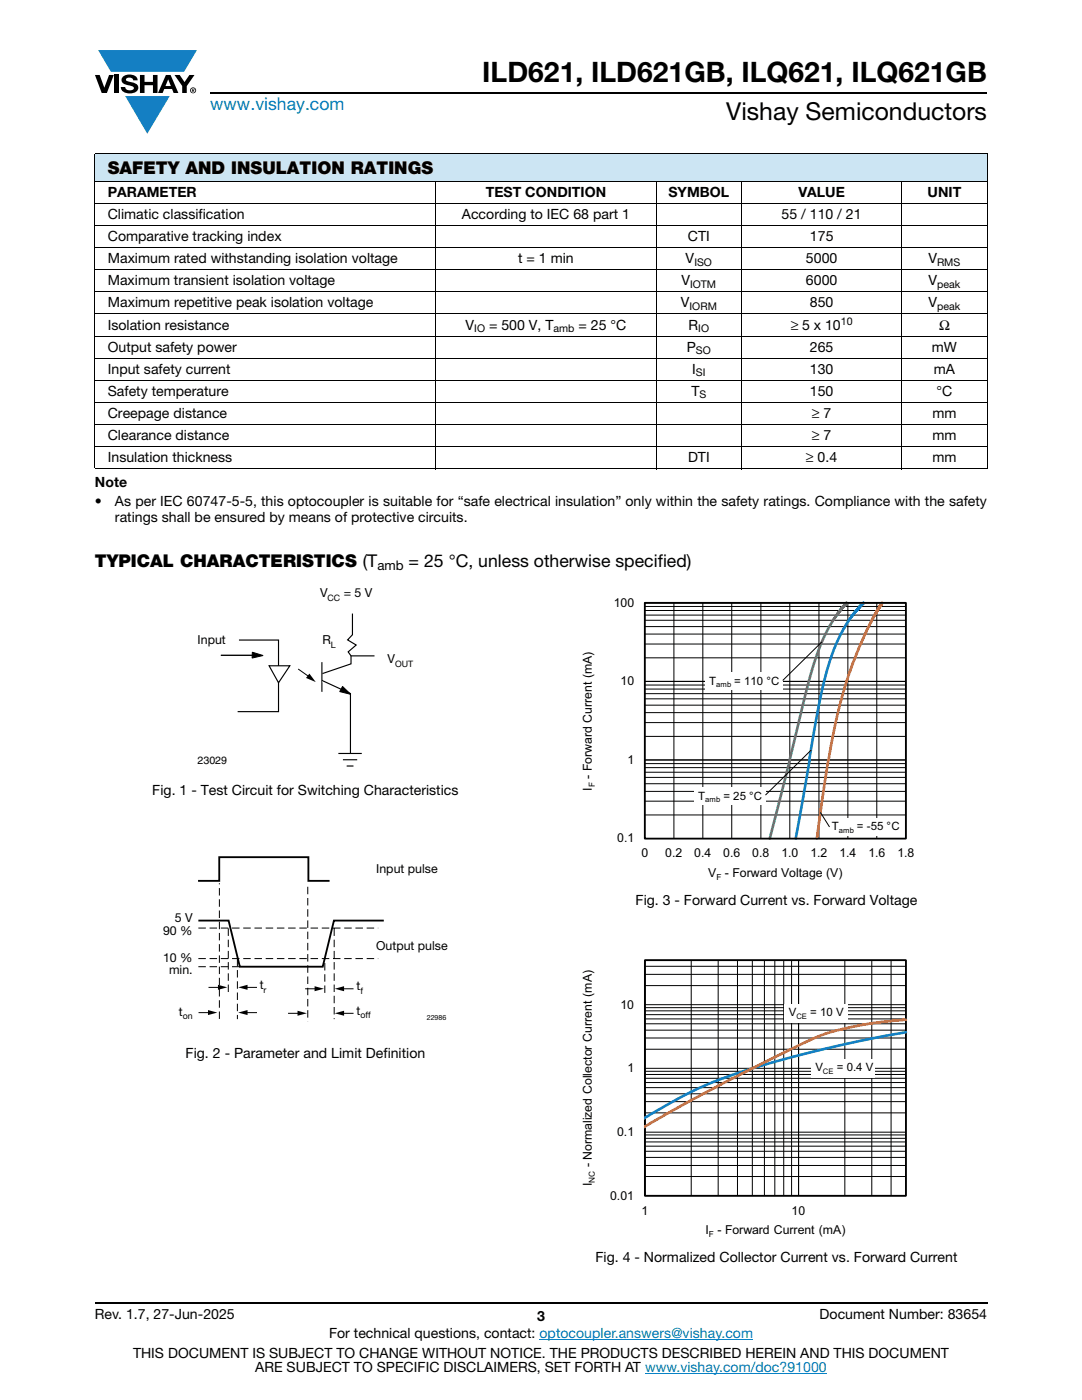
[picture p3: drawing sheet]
<svg xmlns="http://www.w3.org/2000/svg" width="216mm" height="279mm" viewBox="0 0 216 279" stroke-linecap="round" stroke-linejoin="round" font-family="sans-serif">
<defs><g id="words">
<text font-size="5.6" x="96.2" y="16.4">ILD621, ILD621GB, ILQ621, ILQ621GB</text>
<text font-size="4.9" x="144.9" y="24">Vishay Semiconductors</text>
<text font-size="3.5" fill="#007ec4" x="42" y="21.9">www.vishay.com</text>
<g font-size="3.5">
<text x="21.5" y="34.8">SAFETY AND INSULATION RATINGS</text>
<text x="18.9" y="113.2">TYPICAL CHARACTERISTICS (T</text>
<text x="81.5" y="113.2">= 25 °C, unless otherwise specified)</text>
</g>
<g font-size="2.8">
<text x="21.5" y="39.3">PARAMETER</text>
<text x="96.9" y="39.3">TEST CONDITION</text>
<text x="133.4" y="39.3">SYMBOL</text>
<text x="159.3" y="39.3">VALUE</text>
<text x="185.1" y="39.3">UNIT</text>
<text x="21.5" y="43.7">Climatic classification</text>
<text x="92.2" y="43.7">According to IEC 68 part 1</text>
<text x="155.9" y="43.7">55 / 110 / 21</text>
<text x="21.5" y="48.1">Comparative tracking index</text>
<text x="21.5" y="52.6">Maximum rated withstanding isolation voltage</text>
<text x="103.4" y="52.6">t = 1 min</text>
<text x="136.8" y="52.6">V</text>
<text x="137.3" y="48.1">CTI</text>
<text x="160.8" y="52.6">5000</text>
<text x="161.6" y="48.1">175</text>
<text x="185.3" y="52.6">V</text>
<text x="21.5" y="57">Maximum transient isolation voltage</text>
<text x="136" y="57">V</text>
<text x="160.8" y="57">6000</text>
<text x="185.3" y="57">V</text>
<text x="21.5" y="61.4">Maximum repetitive peak isolation voltage</text>
<text x="21.5" y="65.8">Isolation resistance</text>
<text x="92.9" y="65.8">V</text>
<text x="97.6" y="65.8">= 500 V, T</text>
<text x="115.4" y="65.8">= 25 °C</text>
<text x="135.9" y="61.4">V</text>
<text x="137.4" y="65.8">R</text>
<text x="157.8" y="65.8">≥ 5 x 10</text>
<text x="161.6" y="61.4">850</text>
<text x="185.3" y="61.4">V</text>
<text x="187.4" y="65.8">Ω</text>
<text x="21.5" y="70.2">Output safety power</text>
<text x="137.1" y="70.2">P</text>
<text x="161.6" y="70.2">265</text>
<text x="185.9" y="70.2">mW</text>
<text x="21.5" y="74.6">Input safety current</text>
<text x="138.1" y="74.6">I</text>
<text x="161.6" y="74.6">130</text>
<text x="186.3" y="74.6">mA</text>
<text x="21.5" y="79">Safety temperature</text>
<text x="21.5" y="83.4">Creepage distance</text>
<text x="138" y="79">T</text>
<text x="161.6" y="79">150</text>
<text x="162" y="83.4">≥ 7</text>
<text x="186.1" y="83.4">mm</text>
<text x="186.9" y="79">°C</text>
<text x="21.5" y="87.8">Clearance distance</text>
<text x="162" y="87.8">≥ 7</text>
<text x="186.1" y="87.8">mm</text>
<text x="21.5" y="92.2">Insulation thickness</text>
<text x="137.3" y="92.2">DTI</text>
<text x="160.8" y="92.2">≥ 0.4</text>
<text x="186.1" y="92.2">mm</text>
<text x="18.9" y="97.2">Note</text>
<text x="18.9" y="101">•</text>
<text x="22.9" y="101">As per IEC 60747-5-5, this optocoupler is suitable for “safe electrical insulation” only within the safety ratings. Compliance with the safety</text>
<text x="22.9" y="104.2">ratings shall be ensured by means of protective circuits.</text>
<text x="30.4" y="158.7">Fig. 1 - Test Circuit for Switching Characteristics</text>
<text x="126.8" y="180.7">Fig. 3 - Forward Current vs. Forward Voltage</text>
<text x="37" y="211.1">Fig. 2 - Parameter and Limit Definition</text>
<text x="118.8" y="251.9">Fig. 4 - Normalized Collector Current vs. Forward Current</text>
<text x="18.9" y="263.3">Rev. 1.7, 27-Jun-2025</text>
<text x="107.2" y="263.6">3</text>
<text x="163.6" y="263.3">Document Number: 83654</text>
<text x="65.7" y="267.1">For technical questions, contact: optocoupler.answers@vishay.com</text>
<text x="26.5" y="271">THIS DOCUMENT IS SUBJECT TO CHANGE WITHOUT NOTICE. THE PRODUCTS DESCRIBED HEREIN AND THIS DOCUMENT</text>
<text x="50.9" y="273.8">ARE SUBJECT TO SPECIFIC DISCLAIMERS, SET FORTH AT www.vishay.com/doc?91000</text>
</g>
<text font-size="2.6" x="75.3" y="113.8">amb</text>
<g font-size="2.5">
<text x="63.9" y="119.2">V</text>
<text x="68.6" y="119.2">= 5 V</text>
<text x="122.5" y="121.1">100</text>
<text x="39.4" y="128.4">Input</text>
<text x="64.3" y="128.6">R</text>
<text x="77.3" y="132.4">V</text>
<text x="123.8" y="136.8">10</text>
<text x="125.2" y="152.4">1</text>
<text x="118.1" y="157.8" transform="rotate(-90 118.1 157.8)">I - Forward Current (mA)</text>
<text x="123.1" y="168.1">0.1</text>
<text x="128" y="171.1">0</text>
<text x="132.7" y="171.1">0.2</text>
<text x="138.5" y="171.1">0.4</text>
<text x="144.3" y="171.1">0.6</text>
<text x="150.1" y="171.1">0.8</text>
<text x="155.9" y="171.1">1.0</text>
<text x="161.7" y="171.1">1.2</text>
<text x="167.5" y="171.1">1.4</text>
<text x="173.3" y="171.1">1.6</text>
<text x="179.1" y="171.1">1.8</text>
<text x="75.1" y="174.3">Input pulse</text>
<text x="141.3" y="175">V - Forward Voltage (V)</text>
<text x="34.9" y="184">5 V</text>
<text x="32.5" y="186.6">90 %</text>
<text x="75.1" y="189.6">Output pulse</text>
<text x="32.5" y="192.1">10 %</text>
<text x="33.7" y="194.3">min.</text>
<text x="51.8" y="197.4">t</text>
<text x="71.1" y="197.7">t</text>
<text x="35.7" y="202.7">t</text>
<text x="71.1" y="202.5">t</text>
<text x="123.8" y="201.3">10</text>
<text x="125.2" y="214">1</text>
<text x="123.1" y="226.7">0.1</text>
<text x="118.1" y="233" transform="rotate(-90 118.1 233)">- Normalized Collector Current (mA)</text>
<text x="118.1" y="236.7" transform="rotate(-90 118.1 236.7)">I</text>
<text x="121.7" y="239.4">0.01</text>
<text x="128" y="242.4">1</text>
<text x="158" y="242.4">10</text>
<text x="140.8" y="246.3">I - Forward Current (mA)</text>
</g>
<g font-size="2.3">
<text x="141.5" y="136.6">T</text>
<text x="146.5" y="136.6">= 110 °C</text>
<text x="139.3" y="159.6">T</text>
<text x="144.3" y="159.6">= 25 °C</text>
<text x="166" y="165.7">T</text>
<text x="171" y="165.7">= -55 °C</text>
<text x="157.4" y="202.8">V</text>
<text x="161.7" y="202.8">= 10 V</text>
<text x="162.7" y="213.8">V</text>
<text x="167" y="213.8">= 0.4 V</text>
</g>
<g font-size="2.1">
<text x="138.6" y="53.1">ISO</text>
<text x="187" y="53.1">RMS</text>
<text x="137.7" y="57.5">IOTM</text>
<text x="187" y="57.5">peak</text>
<text x="137.6" y="61.9">IORM</text>
<text x="167.8" y="64.9">10</text>
<text x="187" y="61.9">peak</text>
<text x="94.6" y="66.3">IO</text>
<text x="110.4" y="66.3">amb</text>
<text x="138.9" y="70.7">SO</text>
<text x="139.3" y="66.3">IO</text>
<text x="138.9" y="75.1">SI</text>
<text x="139.6" y="79.5">S</text>
<text x="39.4" y="152.4">23029</text>
</g>
<g font-size="1.8">
<text x="65.4" y="119.9">CC</text>
<text x="66" y="129.3">L</text>
<text x="78.8" y="133.1">OUT</text>
<text x="36.5" y="203.4">on</text>
<text x="52.6" y="198.2">r</text>
<text x="71.9" y="198.4">f</text>
<text x="71.9" y="203.2">off</text>
</g>
<g font-size="1.7">
<text x="118.7" y="157.2" transform="rotate(-90 118.7 157.2)">F</text>
<text x="143" y="175.6">F</text>
<text x="118.7" y="236.1" transform="rotate(-90 118.7 236.1)">NC</text>
<text x="141.4" y="246.9">F</text>
</g>
<g font-size="1.5">
<text x="142.9" y="137.2">amb</text>
<text x="140.7" y="160.1">amb</text>
<text x="167.4" y="166.2">amb</text>
<text x="158.9" y="203.3">CE</text>
<text x="164.2" y="214.4">CE</text>
</g>
<text font-size="1.4" x="85.1" y="203.6">22986</text>
</g></defs>
<g fill="#147fc3">
<path d="M19.6 10h19.7l-2.6 4.3h-1.1h-13.5z"/>
<path d="M25 19.2h8.9l-4.5 7.5z"/>
</g>
<g fill="#000">
<path d="M18.9 15h1l.9 2.5 1-2.5h.9l-1.4 3.6h-1zM22.9 15h.9v3.6h-.9zM24.6 15.3a2.1 2.1 0 0 1 2.8 .3l.1 .4h-.9a.79 .79 0 0 0-.7-.5 .79 .79 0 0 0-.8 .4l.3 .3 1 .2a1.08 1.08 0 0 1 1.2 1 1.08 1.08 0 0 1-1.1 1.2 1.73 1.73 0 0 1-2.4-1.2h.9a.96 .96 0 0 0 .8 .6 .96 .96 0 0 0 .9-.4 1.31 1.31 0 0 0-1.2-.6 1.03 1.03 0 0 1-1.1-.6 1.03 1.03 0 0 1 .2-1.1zM27.9 15h.9v1.3h1.7v-1.3h.9v3.6h-.9v-1.6h-1.7v1.6h-.9zM34.8 15h1.1l.9 1.4 1-1.4h1l-1.5 2.2v1.4h-.9v-1.4z"/>
<path d="M33.6 15.9l.5 1.3h-1.1zM33.1 15l-1.6 3.6h1l.3-.8h1.5l.3 .8h1l-1.6-3.6z"/>
<path d="M38.4 17.8h.2v.2h-.2zM38.3 17.7v.7h.1v-.3l.4 .3-.2-.3 .2-.2-.1-.2z"/>
<path d="M38.1 18a.46 .46 0 0 1 .9 0 .46 .46 0 0 1-.9 0zM37.9 18a.6 .6 0 0 0 1.2 0 .6 .6 0 0 0-1.2 0z"/>
</g>
<path d="M42 18.6h155M18.9 260h178.1" fill="none" stroke="#000" stroke-width=".36"/>
<path d="M107.7 267.3h42.5M128.7 274h36.3" fill="none" stroke="#007ec4" stroke-width=".2"/>
<path d="M18.9 30.7h178.1v5.5h-178.1z" fill="#cce5f3"/>
<g fill="#fff">
<path d="M18.9 36.2h68.1v4.4h-68.1z"/>
<path d="M87 36.2h44v4.4h-44z"/>
<path d="M131 36.2h17v4.4h-17z"/>
<path d="M148 36.2h32v4.4h-32z"/>
<path d="M180 36.2h17v4.4h-17z"/>
</g>
<g fill="none" stroke="#000" stroke-width=".2">
<path d="M18.9 30.7h178.1M18.9 36.2h178.1M18.9 30.8v62.7M87 36.1v57.5M131 36.1v57.5M148 36.1v57.5M180 36.1v57.5M197 30.8v62.7M18.9 40.6h178.1M18.9 45h178.1M18.9 49.4h178.1M18.9 53.8h178.1"/>
<path d="M18.9 58.3h178.1M18.9 62.7h178.1M18.9 67.1h178.1M18.9 71.5h178.1M18.9 75.9h178.1M18.9 80.3h178.1M18.9 84.7h178.1M18.9 89.1h178.1M18.9 93.5h178.1"/>
</g>
<path d="M47.7 127.7h7.9v14.3h-8.2" fill="none" stroke="#000" stroke-width=".23"/>
<path d="M53.7 132.9h4.1l-2.2 3.4z" fill="#fff"/>
<path d="M53.7 132.9h4.1l-2.2 3.4z" fill="none" stroke="#000" stroke-width=".23"/>
<path d="M64.2 132.1v6z" fill="#fff"/>
<path d="M64.2 132.1v6M70.3 122.4v4.3l-.9 1 1.7 1-1.6 1.4 .5 .8h4.7" fill="none" stroke="#000" stroke-width=".23"/>
<path d="M67.5 150.4h4.7z" fill="#fff"/>
<path d="M67.5 150.4h4.7" fill="none" stroke="#000" stroke-width=".23"/>
<path d="M68.4 151.6h2.9z" fill="#fff"/>
<path d="M68.4 151.6h2.9" fill="none" stroke="#000" stroke-width=".23"/>
<path d="M69.2 152.9h1.3z" fill="#fff"/>
<path d="M69.2 152.9h1.3" fill="none" stroke="#000" stroke-width=".23"/>
<path d="M64.2 135.8l5.7 2.6v12z" fill="#fff"/>
<path d="M64.2 135.8l5.7 2.6v12M70 130.9v1.6l-5.7 1.9" fill="none" stroke="#000" stroke-width=".23"/>
<path d="M50.4 130.2l2.1 .6-2.2 .5zM61.7 134.4l1.3 1.7-1.9-.8zM68.4 137l1.6 1.6-2.2-.6zM43.5 196.5l1.9 .5-1.9 .5zM47.5 197l1.9-.5v1zM62.8 196.8l1.8 .5-1.8 .5zM66.8 197.3l1.9-.5v1zM41.5 201.6l1.9 .5-1.9 .5zM47.5 202.1l1.9-.5v1zM59.4 201.7l1.8 .5-1.8 .5zM66.8 202.2l1.9-.5v1z" fill="#000"/>
<g fill="none" stroke="#000" stroke-width=".2">
<path d="M44.1 130.8h7.1M50.4 130.2l2.1 .6-2.2 .5zM59.5 133.5l2.5 1.8M68.4 137l1.6 1.6-2.2-.6zM128.7 120.3h52.1v47h-52.1zM128.7 139.5h52.1M128.7 138.4h52.1M128.7 137.5h52.1M128.7 136.7h52.1M128.7 136h52.1M128.7 131.3h52.1M128.7 128.5h52.1"/>
<path d="M128.7 126.5h52.1M128.7 125.1h52.1M128.7 123.8h52.1M128.7 122.8h52.1M128.7 121.8h52.1M128.7 121h52.1M134.5 120.3v47M140.2 120.3v47M146 120.3v47M151.8 120.3v47M157.6 120.3v47M163.4 120.3v47"/>
<path d="M169.2 120.3v47M175 120.3v47M128.7 159.9h52.1M128.7 157.9h52.1M128.7 156.4h52.1M128.7 155.1h52.1M128.7 154.1h52.1M128.7 153.2h52.1M128.7 152.4h52.1M128.7 151.7h52.1M128.7 147h52.1M128.7 144.2h52.1"/>
<path d="M128.7 142.2h52.1M128.7 140.7h52.1M128.7 162.6h52.1M41.6 197.1h2.1M49.2 197.1h2.1M60.9 197.3h2.1M68.4 197.3h2.1M39.6 202.1h2.1M49.2 202.1h2.1M57.5 202.2h2.1M68.4 202.2h2.1"/>
</g>
<path d="M39.5 175.8h4.2v-4.7h17.8v4.7h4.3M39.6 183.7h6l2.3 9.2h16.5l2.2-9.2h10" fill="none" stroke="#000" stroke-width=".37"/>
<path d="M61.4 177v26.9M39.6 191.3h35.9M39.6 185.2h35.9M39.6 192.9h8.3M45.6 185.3v13.2M47.4 191.4v12M64.8 198.2v-6.9M66.7 185.3v18.1M43.8 203.4v-27.1" fill="none" stroke="#000" stroke-width=".2" stroke-dasharray="1.5 .7" stroke-linecap="butt"/>
<path d="M172.3 120.3l-2.2 2.5-1.6 2.5-1.9 3.7-1.4 4.3-1.1 4.3-.9 4.4-4.4 25.4" fill="none" stroke="#147fc3" stroke-width=".53"/>
<path d="M176.1 120.3l-2 3.2-2.6 5.6-2.1 5.4-1.3 4.4-1.3 4.9-1.5 8-2.3 15.6" fill="none" stroke="#f16b22" stroke-width=".53"/>
<path d="M168.9 120.3l-1.9 2.4-1.7 2.7-1.4 2.9-1.3 3.6-1.7 6.1-3.4 13.8-3.9 15.6" fill="none" stroke="#48b74e" stroke-width=".53"/>
<path d="M128.7 120.3h52.1v47.1h-52.1z" fill="none" stroke="#000" stroke-width=".35"/>
<g fill="#fff">
<path d="M165.2 163.3h15.1v3.5h-15.1z"/>
<path d="M138.5 157.2h14.2v3.5h-14.2z"/>
</g>
<path d="M161.9 149.6l-9.2 9.1" fill="none" stroke="#000" stroke-width=".2"/>
<path d="M140.8 134.2h15.4v3.6h-15.4z" fill="#fff"/>
<g fill="none" stroke="#000" stroke-width=".2">
<path d="M164 128.1l-7.8 7.7M163.7 162.1l1.8 2.9M128.7 196.7h52.1M128.7 194.5h52.1M128.7 192.8h52.1M128.7 191.6h52.1v47l-52.1 .1zM137.9 191.6v47M143.3 191.6v47M147.2 191.6v47M150.1 191.6v47M152.5 191.6v47M154.6 191.6v47"/>
<path d="M156.4 191.6v47M158 191.6v47M159.3 191.6v47M168.6 191.6v47M174 191.6v47M177.8 191.6v47M128.7 219.9h52.1M128.7 218.3h52.1M128.7 217.1h52.1M128.7 216h52.1M128.7 215.2h52.1M128.7 214.4h52.1"/>
<path d="M128.7 213.8h52.1M128.7 209.4h52.1M128.7 207.2h52.1M128.7 205.6h52.1M128.7 204.3h52.1M128.7 203.3h52.1M128.7 202.5h52.1M128.7 201.7h52.1M128.7 201.1h52.1M128.7 213.2h52.1M128.7 200.5h52.1M128.7 234.8h52.1"/>
<path d="M128.7 232.6h52.1M128.7 231h52.1M128.7 229.8h52.1M128.7 228.7h52.1M128.7 227.9h52.1M128.7 227.2h52.1M128.7 226.5h52.1M128.7 222.1h52.1M128.7 226h52.1"/>
</g>
<path d="M128.7 191.6h52.1v47h-52.1z" fill="none" stroke="#000" stroke-width=".35"/>
<path d="M180.8 206l-7.7 1.4-9.1 2-8.9 2.3-7.2 2.2-5.6 2.1-3.9 1.7-3.5 1.8-6.3 3.6" fill="none" stroke="#147fc3" stroke-width=".53"/>
<path d="M180.8 203.5l-5.3 .5-4.1 .7-4.7 1-3.4 1.1-6.9 3.3-12 6.1-7.9 4.2-7.9 4.5" fill="none" stroke="#f16b22" stroke-width=".53"/>
<g fill="#fff">
<path d="M156.6 200.3h12.6v3.7h-12.6z"/>
<path d="M161.9 211.4h12.8v3.7h-12.8z"/>
</g>
<use href="#words"/>
</svg>
